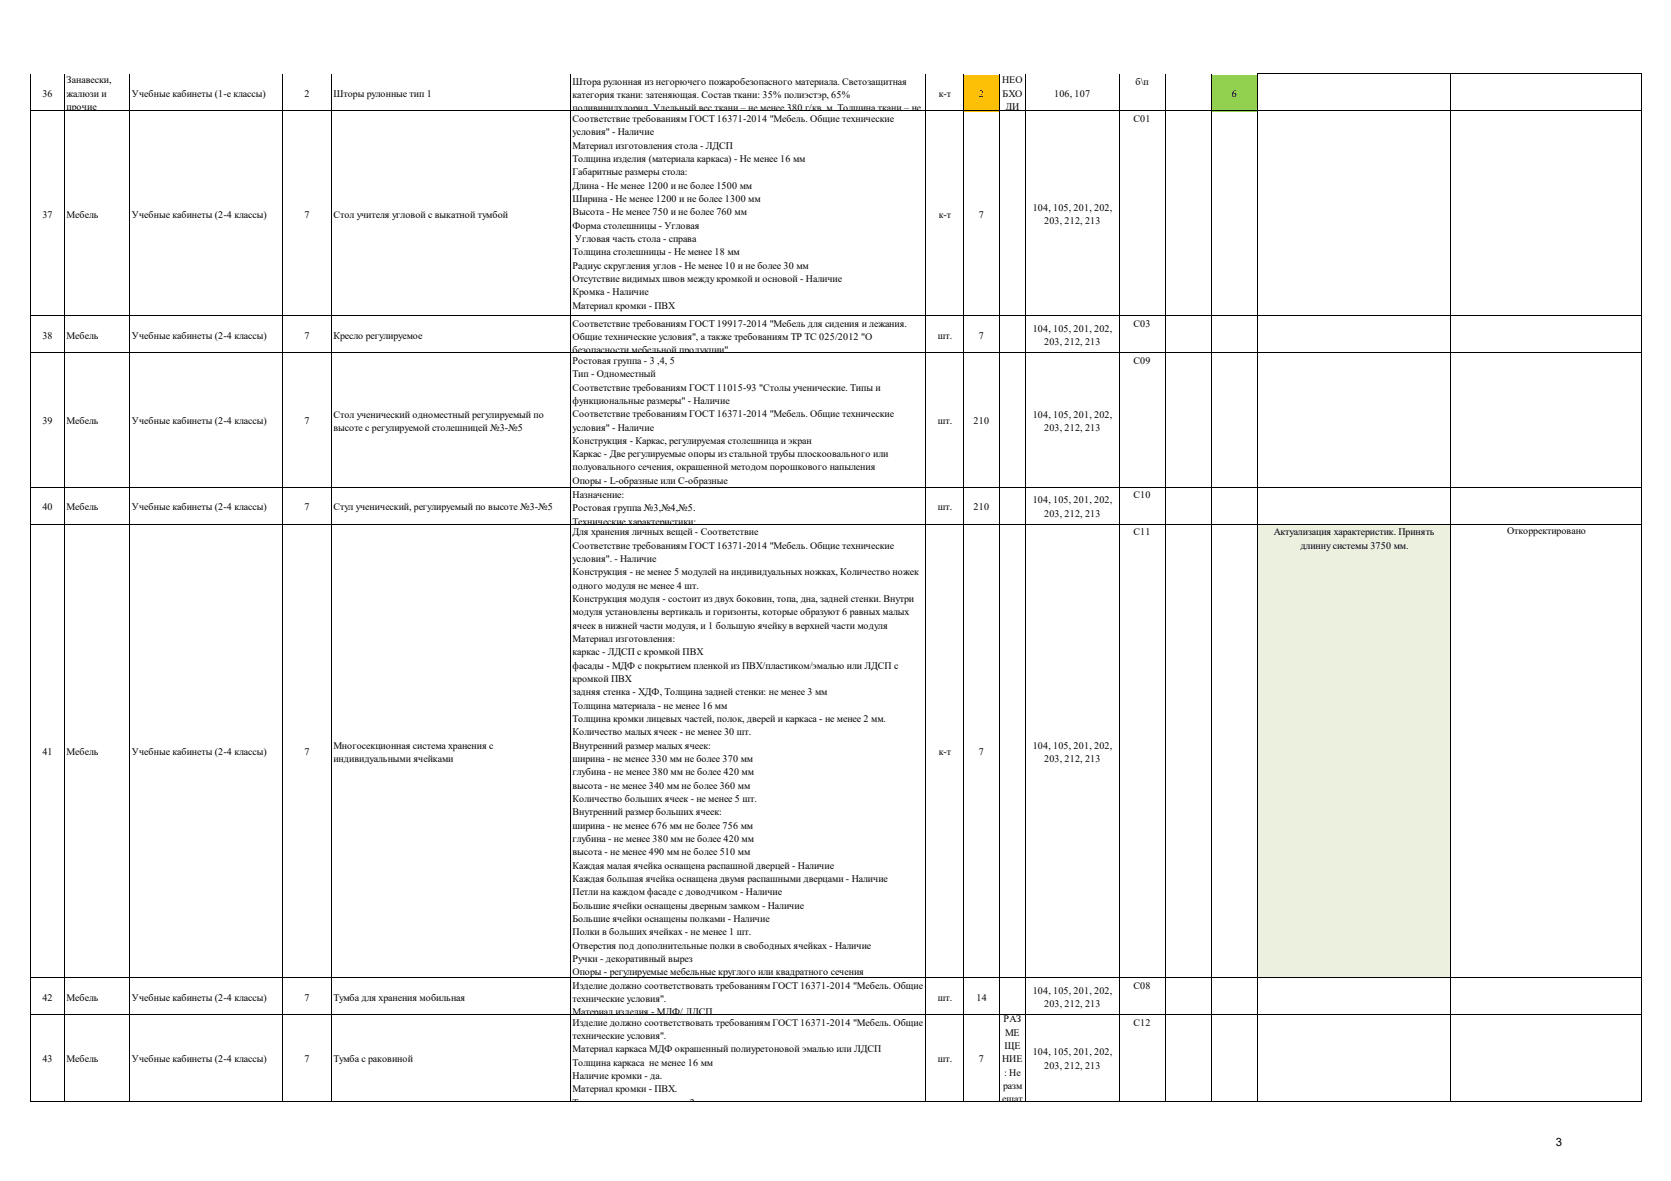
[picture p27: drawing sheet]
<svg xmlns="http://www.w3.org/2000/svg" width="297mm" height="210mm" viewBox="0 0 297 210" stroke-linecap="round" stroke-linejoin="round" font-family="sans-serif">
<defs><g id="words">
<text font-size="2" x="276.5" y="203.8">3</text>
<g font-size="1.8">
<text x="7.5" y="17.2">36</text>
<text x="11.8" y="14.8">Занавески,</text>
<text x="11.8" y="17.2">жалюзи и</text>
<text x="23.4" y="17.2">Учебные кабинеты (1-е классы)</text>
<text x="54.1" y="17.2">2</text>
<text x="59.3" y="17.2">Шторы рулонные тип 1</text>
<text x="101.8" y="15.1">Штора рулонная из негорючего пожаробезопасного материала. Светозащитная</text>
<text x="101.8" y="17.4">категория ткани: затеняющая. Состав ткани: 35% полиэстэр, 65%</text>
<text x="166.9" y="17.2">к-т</text>
<text x="174" y="17.2">2</text>
<text x="178.1" y="14.8">НЕО</text>
<text x="178.2" y="17.2">БХО</text>
<text x="187.4" y="17.2">106, 107</text>
<text x="201.8" y="15.1">б\п</text>
<text x="218.9" y="17.2">6</text>
<text x="11.8" y="19.6">прочие</text>
<text x="101.8" y="19.8">поливинилхлорид Удельный вес ткани – не менее 380 г/кв м Толщина ткани – не</text>
<text x="101.8" y="21.7">Cоответствие требованиям ГОСТ 16371-2014 &quot;Мебель. Общие технические</text>
<text x="178.7" y="19.6">ДИ</text>
<text x="201.5" y="21.7">С01</text>
<text x="101.8" y="24">условия&quot; - Наличие</text>
<text x="101.8" y="26.4">Материал изготовления стола - ЛДСП</text>
<text x="101.8" y="28.8">Толщина изделия (материала каркаса) - Не менее 16 мм</text>
<text x="101.8" y="31.2">Габаритные размеры стола:</text>
<text x="101.8" y="33.5">Длина - Не менее 1200 и не более 1500 мм</text>
<text x="101.8" y="35.9">Ширина - Не менее 1200 и не более 1300 мм</text>
<text x="7.5" y="38.7">37</text>
<text x="11.8" y="38.7">Мебель</text>
<text x="23.4" y="38.7">Учебные кабинеты (2-4 классы)</text>
<text x="54.1" y="38.7">7</text>
<text x="59.3" y="38.7">Стол учителя угловой с выкатной тумбой</text>
<text x="101.8" y="38.3">Высота - Не менее 750 и не более 760 мм</text>
<text x="101.8" y="40.6">Форма столешницы - Угловая</text>
<text x="166.9" y="38.7">к-т</text>
<text x="174" y="38.7">7</text>
<text x="183.6" y="37.5">104, 105, 201, 202,</text>
<text x="185.6" y="39.9">203, 212, 213</text>
<text x="101.8" y="45.4">Толщина столешницы - Не менее 18 мм</text>
<text x="101.8" y="47.8">Радиус скругления углов - Не менее 10 и не более 30 мм</text>
<text x="102.2" y="43">Угловая часть стола - справа</text>
<text x="101.8" y="50.1">Отсутствие видимых швов между кромкой и основой - Наличие</text>
<text x="101.8" y="52.5">Кромка - Наличие</text>
<text x="101.8" y="54.9">Материал кромки - ПВХ</text>
<text x="101.8" y="58.1">Cоответствие требованиям ГОСТ 19917-2014 &quot;Мебель для сидения и лежания.</text>
<text x="117.2" y="57.2">2</text>
<text x="183.6" y="59">104, 105, 201, 202,</text>
<text x="201.5" y="58.1">С03</text>
<text x="7.5" y="60.2">38</text>
<text x="11.8" y="60.2">Мебель</text>
<text x="23.4" y="60.2">Учебные кабинеты (2-4 классы)</text>
<text x="54.1" y="60.2">7</text>
<text x="59.3" y="60.2">Кресло регулируемое</text>
<text x="101.8" y="62.8">безопасности мебельной продукции&quot;</text>
<text x="101.8" y="60.5">Общие технические условия&quot;, а также требованиям ТР ТС 025/2012 &quot;О</text>
<text x="101.8" y="64.7">Ростовая группа - 3 ,4, 5</text>
<text x="166.7" y="60.2">шт.</text>
<text x="174" y="60.2">7</text>
<text x="185.6" y="61.4">203, 212, 213</text>
<text x="201.5" y="64.7">С09</text>
<text x="101.8" y="67.1">Тип - Одноместный</text>
<text x="101.8" y="69.4">Соответствие требованиям ГОСТ 11015-93 &quot;Столы ученические. Типы и</text>
<text x="101.8" y="71.8">функциональные размеры&quot; - Наличие</text>
<text x="7.5" y="75.4">39</text>
<text x="11.8" y="75.4">Мебель</text>
<text x="23.4" y="75.4">Учебные кабинеты (2-4 классы)</text>
<text x="54.1" y="75.4">7</text>
<text x="59.3" y="74.3">Стол ученический одноместный регулируемый по</text>
<text x="59.3" y="76.6">высоте с регулируемой столешницей №3-№5</text>
<text x="101.8" y="74.2">Соответствие требованиям ГОСТ 16371-2014 &quot;Мебель. Общие технические</text>
<text x="101.8" y="76.5">условия&quot; - Наличие</text>
<text x="166.7" y="75.4">шт.</text>
<text x="173.1" y="75.4">210</text>
<text x="183.6" y="74.3">104, 105, 201, 202,</text>
<text x="185.6" y="76.6">203, 212, 213</text>
<text x="101.8" y="78.9">Конструкция - Каркас, регулируемая столешница и экран</text>
<text x="101.8" y="81.3">Каркас - Две регулируемые опоры из стальной трубы плоскоовального или</text>
<text x="101.8" y="83.7">полуовального сечения, окрашенной методом порошкового напыления</text>
<text x="101.8" y="86">Опоры - L-образные или С-образные</text>
<text x="101.8" y="88.6">Назначение:</text>
<text x="183.6" y="89.5">104, 105, 201, 202,</text>
<text x="201.5" y="88.6">С10</text>
<text x="7.5" y="90.7">40</text>
<text x="11.8" y="90.7">Мебель</text>
<text x="23.4" y="90.7">Учебные кабинеты (2-4 классы)</text>
<text x="54.1" y="90.7">7</text>
<text x="59.3" y="90.7">Стул ученический, регулируемый по высоте №3-№5</text>
<text x="101.8" y="90.9">Ростовая группа №3,№4,№5.</text>
<text x="101.8" y="93.3">Технические характеристики:</text>
<text x="101.8" y="95.2">Для хранения личных вещей - Соответствие</text>
<text x="166.7" y="90.7">шт.</text>
<text x="173.1" y="90.7">210</text>
<text x="185.6" y="91.9">203, 212, 213</text>
<text x="201.5" y="95.2">С11</text>
<text x="226.4" y="95.2">Актуализация характеристик. Принять</text>
<text x="267.9" y="95">Откорректировано</text>
<text x="101.8" y="97.5">Соответствие требованиям ГОСТ 16371-2014 &quot;Мебель. Общие технические</text>
<text x="101.8" y="99.9">условия&quot;. - Наличие</text>
<text x="231.1" y="97.5">длинну системы 3750 мм.</text>
<text x="101.8" y="102.3">Конструкция - не менее 5 модулей на индивидуальных ножках, Количество ножек</text>
<text x="101.8" y="104.7">одного модуля не менее 4 шт.</text>
<text x="101.8" y="107">Конструкция модуля - состоит из двух боковин, топа, дна, задней стенки. Внутри</text>
<text x="101.8" y="109.4">модуля установлены вертикаль и горизонты, которые образуют 6 равных малых</text>
<text x="101.8" y="111.8">ячеек в нижней части модуля, и 1 большую ячейку в верхней части модуля</text>
<text x="101.8" y="114.1">Материал изготовления:</text>
<text x="101.8" y="116.5">каркас - ЛДСП с кромкой ПВХ</text>
<text x="101.8" y="118.9">фасады - МДФ с покрытием пленкой из ПВХ/пластиком/эмалью или ЛДСП с</text>
<text x="101.8" y="121.2">кромкой ПВХ</text>
<text x="101.8" y="123.6">задняя стенка - ХДФ, Толщина задней стенки: не менее 3 мм</text>
<text x="101.8" y="126">Толщина материала - не менее 16 мм</text>
<text x="101.8" y="128.4">Толщина кромки лицевых частей, полок, дверей и каркаса - не менее 2 мм.</text>
<text x="101.8" y="130.7">Количество малых ячеек - не менее 30 шт.</text>
<text x="7.5" y="134.3">41</text>
<text x="11.8" y="134.3">Мебель</text>
<text x="23.4" y="134.3">Учебные кабинеты (2-4 классы)</text>
<text x="54.1" y="134.3">7</text>
<text x="59.3" y="133.1">Многосекционная система хранения с</text>
<text x="59.3" y="135.5">индивидуальными ячейками</text>
<text x="101.8" y="133.1">Внутренний размер малых ячеек:</text>
<text x="101.8" y="135.5">ширина - не менее 330 мм не более 370 мм</text>
<text x="101.8" y="137.8">глубина - не менее 380 мм не более 420 мм</text>
<text x="166.9" y="134.3">к-т</text>
<text x="174" y="134.3">7</text>
<text x="183.6" y="133.1">104, 105, 201, 202,</text>
<text x="185.6" y="135.5">203, 212, 213</text>
<text x="101.8" y="140.2">высота - не менее 340 мм не более 360 мм</text>
<text x="101.8" y="142.6">Количество больших ячеек - не менее 5 шт.</text>
<text x="101.8" y="144.9">Внутренний размер больших ячеек:</text>
<text x="101.8" y="147.3">ширина - не менее 676 мм не более 756 мм</text>
<text x="101.8" y="149.7">глубина - не менее 380 мм не более 420 мм</text>
<text x="101.8" y="152.1">высота - не менее 490 мм не более 510 мм</text>
<text x="101.8" y="154.4">Каждая малая ячейка оснащена распашной дверцей - Наличие</text>
<text x="101.8" y="156.8">Каждая большая ячейка оснащена двумя распашными дверцами - Наличие</text>
<text x="101.8" y="159.2">Петли на каждом фасаде с доводчиком - Наличие</text>
<text x="101.8" y="161.5">Большие ячейки оснащены дверным замком - Наличие</text>
<text x="101.8" y="163.9">Большие ячейки оснащены полками - Наличие</text>
<text x="101.8" y="166.3">Полки в больших ячейках - не менее 1 шт.</text>
<text x="101.8" y="173.4">Опоры - регулируемые мебельные круглого или квадратного сечения</text>
<text x="101.8" y="168.6">Отверстия под дополнительные полки в свободных ячейках - Наличие</text>
<text x="101.8" y="171">Ручки - декоративный вырез</text>
<text x="7.5" y="177.9">42</text>
<text x="11.8" y="177.9">Мебель</text>
<text x="23.4" y="177.9">Учебные кабинеты (2-4 классы)</text>
<text x="54.1" y="177.9">7</text>
<text x="59.3" y="177.9">Тумба для хранения мобильная</text>
<text x="101.8" y="175.8">Изделие должно соответствовать требованиям ГОСТ 16371-2014 &quot;Мебель. Общие</text>
<text x="101.8" y="178.1">технические условия&quot;.</text>
<text x="166.7" y="177.9">шт.</text>
<text x="173.6" y="177.9">14</text>
<text x="183.6" y="176.7">104, 105, 201, 202,</text>
<text x="185.6" y="179.1">203, 212, 213</text>
<text x="201.5" y="175.8">С08</text>
<text x="101.8" y="180.5">Материал изделия - МДФ/ ЛДСП</text>
<text x="101.8" y="182.4">Изделие должно соответствовать требованиям ГОСТ 16371-2014 &quot;Мебель. Общие</text>
<text x="101.8" y="184.7">технические условия&quot;.</text>
<text x="178.4" y="181.8">РАЗ</text>
<text x="178.6" y="184.2">МЕ</text>
<text x="201.5" y="182.4">С12</text>
<text x="7.5" y="188.8">43</text>
<text x="11.8" y="188.8">Мебель</text>
<text x="23.4" y="188.8">Учебные кабинеты (2-4 классы)</text>
<text x="54.1" y="188.8">7</text>
<text x="59.3" y="188.8">Тумба с раковиной</text>
<text x="101.8" y="187.1">Материал каркаса МДФ окрашенный полиуретоновой эмалью или ЛДСП</text>
<text x="101.8" y="189.5">Толщина каркаса не менее 16 мм</text>
<text x="101.8" y="191.9">Наличие кромки - да.</text>
<text x="166.7" y="188.8">шт.</text>
<text x="174" y="188.8">7</text>
<text x="178.1" y="188.9">НИЕ</text>
<text x="178.5" y="191.3">: Не</text>
<text x="178.6" y="186.5">ЩЕ</text>
<text x="183.6" y="187.6">104, 105, 201, 202,</text>
<text x="185.6" y="190">203, 212, 213</text>
<text x="101.8" y="194.2">Материал кромки - ПВХ.</text>
<text x="101.8" y="196.6">Т</text>
<text x="122.6" y="196.6">2</text>
<text x="178.1" y="196">ещат</text>
<text x="178.3" y="193.6">разм</text>
</g>
</g></defs>
<path d="M171.3 13.3h6.4v6.5h-6.4z" fill="#ffc000"/>
<path d="M215.3 13.3h8.3v6.5h-8.3z" fill="#92d050"/>
<path d="M223.5 93.2h34.4v80.7h-34.4z" fill-rule="evenodd" fill="#ebf1de"/>
<g fill="none" stroke="#000" stroke-width=".18">
<path d="M5.5 13.1v182.7M5.6 19.7h286.2M11.4 13.1v182.7M23 13.1v182.7M50.3 13.1v182.7M58.8 13.1v182.7M101.3 13.1v182.7M164.6 13.1v182.7M171.3 13.1v182.7M177.6 13.1v182.7M182.2 13.1v182.7M199 13.1v182.7"/>
<path d="M207.1 13.1v182.7M215.3 13.1v182.7M223.5 13v182.8M223.6 13.1h68.2M257.8 13.2v182.6M291.8 13.2v182.6M5.6 56.1h286.2M5.6 62.7h286.2M5.6 86.6h286.2M5.6 93.2h286.2M5.6 173.8h286.2M5.6 180.4h286.2"/>
<path d="M5.6 195.8h286.2"/>
</g>
<use href="#words"/>
</svg>
